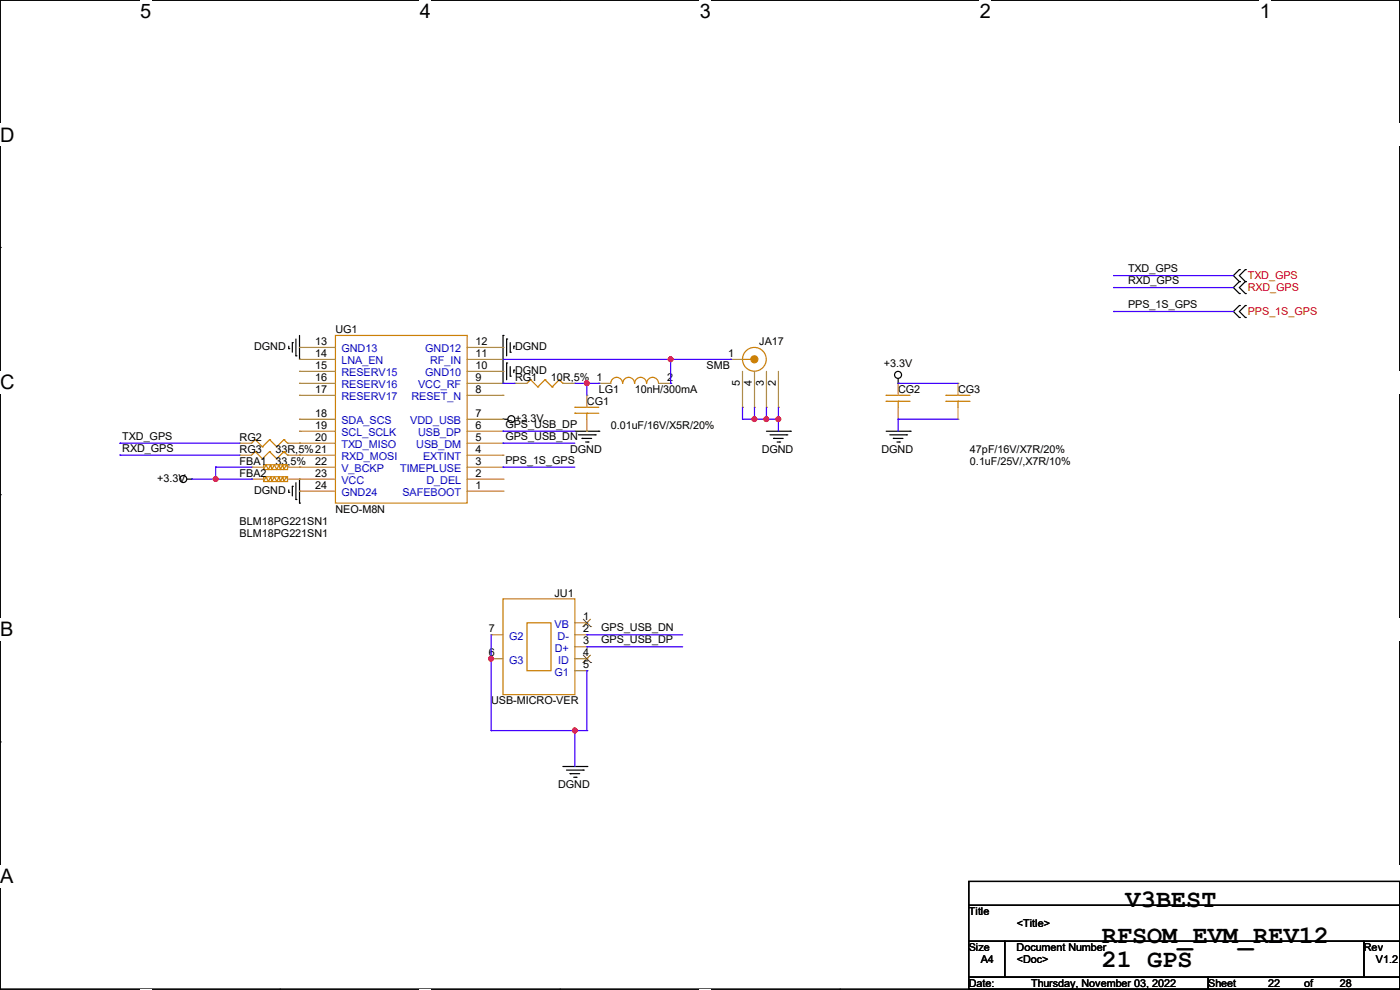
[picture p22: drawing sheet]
<svg xmlns="http://www.w3.org/2000/svg" width="297mm" height="210mm" viewBox="0 0 297 210" stroke-linecap="round" stroke-linejoin="round" font-family="sans-serif">
<defs><g id="words">
<g font-size="5.3">
<text x="238.8" y="192.5">V3BEST</text>
<text x="233.7" y="200.1">RFSOM_EVM_REV12</text>
<text x="233.7" y="205.2">21 GPS</text>
</g>
<g font-size="4.2">
<text x="29.7" y="3.9">5</text>
<text x="89.1" y="3.9">4</text>
<text x="148.5" y="3.9">3</text>
<text x="207.9" y="3.9">2</text>
<text x="267.3" y="3.9">1</text>
<text x="0" y="30.1">D</text>
<text x="0" y="82.5">C</text>
<text x="0" y="135">B</text>
<text x="0" y="187.4">A</text>
<text x="297" y="187.4">A</text>
</g>
<g font-size="2.3">
<text x="239.3" y="57.7">TXD_GPS</text>
<text x="239.3" y="60.3">RXD_GPS</text>
<text x="239.3" y="65.4">PPS_1S_GPS</text>
<text x="71.2" y="70.7">UG1</text>
<text x="53.9" y="74.3">DGND</text>
<text x="66.8" y="75.7">14</text>
<text x="66.8" y="73.2">13</text>
<text x="100.9" y="73.2">12</text>
<text x="100.9" y="75.7">11</text>
<text x="109.3" y="74.3">DGND</text>
<text x="154.5" y="75.7">1</text>
<text x="161.1" y="73.2">JA17</text>
<text x="187.5" y="77.8">+3.3V</text>
<text x="66.8" y="78.2">15</text>
<text x="66.8" y="80.8">16</text>
<text x="66.8" y="83.3">17</text>
<text x="100.9" y="78.2">10</text>
<text x="100.9" y="80.8">9</text>
<text x="100.9" y="83.3">8</text>
<text x="109.3" y="79.3">DGND</text>
<text x="109.3" y="80.9">RG1</text>
<text x="116.9" y="80.9">10R,5% 1</text>
<text x="127" y="83.4">LG1</text>
<text x="134.7" y="83.4">10nH/300mA</text>
<text x="141.5" y="80.8">2</text>
<text x="149.9" y="78.3">SMB</text>
<text x="157" y="81.8" transform="rotate(-90 157 81.8)">5</text>
<text x="159.5" y="81.8" transform="rotate(-90 159.5 81.8)">4</text>
<text x="162.1" y="81.8" transform="rotate(-90 162.1 81.8)">3</text>
<text x="164.6" y="81.8" transform="rotate(-90 164.6 81.8)">2</text>
<text x="190.5" y="83.4">CG2</text>
<text x="203.2" y="83.4">CG3</text>
<text x="66.8" y="88.4">18</text>
<text x="100.9" y="88.4">7</text>
<text x="109.3" y="89.5">+3.3V</text>
<text x="124.5" y="85.9">CG1</text>
<text x="26" y="93.3">TXD_GPS</text>
<text x="26" y="95.8">RXD_GPS</text>
<text x="50.8" y="93.6">RG2</text>
<text x="66.8" y="93.5">20</text>
<text x="66.8" y="90.9">19</text>
<text x="100.9" y="90.9">6</text>
<text x="100.9" y="93.5">5</text>
<text x="107.2" y="90.8">GPS_USB_DP</text>
<text x="107.2" y="93.3">GPS_USB_DN</text>
<text x="129.6" y="91">0.01uF/16V/X5R/20%</text>
<text x="50.8" y="96.1">RG3</text>
<text x="50.8" y="98.6">FBA1</text>
<text x="50.8" y="101.2">FBA2</text>
<text x="58.5" y="96.1">33R,5%21</text>
<text x="58.5" y="98.6">33,5%</text>
<text x="66.8" y="98.6">22</text>
<text x="66.8" y="101.1">23</text>
<text x="100.9" y="96">4</text>
<text x="100.9" y="98.6">3</text>
<text x="100.9" y="101.1">2</text>
<text x="107.2" y="98.4">PPS_1S_GPS</text>
<text x="120.9" y="96.1">DGND</text>
<text x="161.6" y="96.1">DGND</text>
<text x="187" y="96.1">DGND</text>
<text x="205.8" y="98.6">0.1uF/25V/,X7R/10%</text>
<text x="205.8" y="96.1">47pF/16V/X7R/20%</text>
<text x="33.3" y="102.2">+3.3V</text>
<text x="53.9" y="104.7">DGND</text>
<text x="66.8" y="103.6">24</text>
<text x="100.9" y="103.6">1</text>
<text x="50.8" y="111.3">BLM18PG221SN1</text>
<text x="50.8" y="113.9">BLM18PG221SN1</text>
<text x="71.2" y="108.8">NEO-M8N</text>
<text x="117.6" y="126.6">JU1</text>
<text x="123.7" y="131.6">1</text>
<text x="103.7" y="134.1">7</text>
<text x="123.7" y="134.1">2</text>
<text x="123.7" y="136.7">3</text>
<text x="127.6" y="136.5">GPS_USB_DP</text>
<text x="127.6" y="133.9">GPS_USB_DN</text>
<text x="103.7" y="139.2">6</text>
<text x="123.7" y="139.2">4</text>
<text x="123.7" y="141.7">5</text>
<text x="104.2" y="149.4">USB-MICRO-VER</text>
<text x="118.4" y="167.2">DGND</text>
<text x="205.5" y="194.1">Title</text>
<text x="215.7" y="196.7">&lt;Title&gt;</text>
<text x="205.5" y="201.8">Size</text>
<text x="215.7" y="201.8">Document Number</text>
<text x="289.4" y="201.8">Rev</text>
<text x="205.5" y="209.4">Date:</text>
<text x="208.1" y="204.3">A4</text>
<text x="215.7" y="204.3">&lt;Doc&gt;</text>
<text x="218.7" y="209.4">Thursday, November 03, 2022</text>
<text x="256.3" y="209.4">Sheet</text>
<text x="269" y="209.4">22</text>
<text x="276.7" y="209.4">of</text>
<text x="284.3" y="209.4">28</text>
<text x="291.9" y="204.3">V1.2</text>
</g>
<g font-size="2.3" fill="#f00">
<text x="264.7" y="59.3">TXD_GPS</text>
<text x="264.7" y="61.8">RXD_GPS</text>
<text x="264.7" y="66.9">PPS_1S_GPS</text>
</g>
<g font-size="2.3" fill="#00c">
<text x="72.4" y="77.3">LNA_EN</text>
<text x="72.4" y="74.8">GND13</text>
<text x="90.2" y="74.8">GND12</text>
<text x="91.2" y="77.3">RF_IN</text>
<text x="72.4" y="79.8">RESERV15</text>
<text x="72.4" y="82.4">RESERV16</text>
<text x="88.7" y="82.4">VCC_RF</text>
<text x="90.2" y="79.8">GND10</text>
<text x="72.4" y="84.9">RESERV17</text>
<text x="87.3" y="84.9">RESET_N</text>
<text x="72.4" y="90">SDA_SCS</text>
<text x="72.4" y="95.1">TXD_MISO</text>
<text x="72.4" y="92.5">SCL_SCLK</text>
<text x="87" y="90">VDD_USB</text>
<text x="88.3" y="95.1">USB_DM</text>
<text x="88.7" y="92.5">USB_DP</text>
<text x="72.4" y="97.6">RXD_MOSI</text>
<text x="72.4" y="100.2">V_BCKP</text>
<text x="84.9" y="100.2">TIMEPLUSE</text>
<text x="89.7" y="97.6">EXTINT</text>
<text x="72.4" y="102.7">VCC</text>
<text x="72.4" y="105.2">GND24</text>
<text x="85.4" y="105.2">SAFEBOOT</text>
<text x="90.5" y="102.7">D_DEL</text>
<text x="108" y="135.7">G2</text>
<text x="117.6" y="133.2">VB</text>
<text x="118.3" y="135.7">D-</text>
<text x="108" y="140.8">G3</text>
<text x="117.6" y="143.3">G1</text>
<text x="117.7" y="138.3">D+</text>
<text x="118.4" y="140.8">ID</text>
</g>
</g></defs>
<path d="M0 0h297v209.8h-297z" fill="none" stroke="#000" stroke-width=".25"/>
<g fill="#fff">
<path d="M29.7 0h2.4v4.8h-2.4z"/>
<path d="M29.7 209.8h2.4v.2h-2.4z"/>
</g>
<path d="M59.4 0h.1M59.4 209.8h.1" fill="none" stroke="#000" stroke-width=".25"/>
<g fill="#fff">
<path d="M89.1 0h2.3v4.8h-2.3z"/>
<path d="M89.1 209.8h2.3v.2h-2.3z"/>
</g>
<path d="M118.8 0h.1M118.8 209.8h.1" fill="none" stroke="#000" stroke-width=".25"/>
<g fill="#fff">
<path d="M148.5 0h2.3v4.8h-2.3z"/>
<path d="M148.5 209.8h2.3v.2h-2.3z"/>
</g>
<path d="M178.2 0h.1M178.2 209.8h.1" fill="none" stroke="#000" stroke-width=".25"/>
<g fill="#fff">
<path d="M207.9 0h2.3v4.8h-2.3z"/>
<path d="M207.9 209.8h2.3v.2h-2.3z"/>
</g>
<path d="M237.6 0h.1M237.6 209.8h.1" fill="none" stroke="#000" stroke-width=".25"/>
<g fill="#fff">
<path d="M267.3 0h2.3v4.8h-2.3z"/>
<path d="M267.3 209.8h2.3v.2h-2.3z"/>
<path d="M0 26.2h3.1v4.8h-3.1z"/>
<path d="M297 26.2v4.8z"/>
<path d="M0 78.7h3.1v4.7h-3.1z"/>
<path d="M297 78.7v4.7z"/>
</g>
<path d="M0 52.5h.1M297 52.5h.1" fill="none" stroke="#000" stroke-width=".25"/>
<g fill="#fff">
<path d="M0 131.1h2.9v4.8h-2.9z"/>
<path d="M297 131.1v4.8z"/>
</g>
<path d="M0 104.9h.1M297 104.9h.1" fill="none" stroke="#000" stroke-width=".25"/>
<g fill="#fff">
<path d="M0 183.6h2.9v4.7h-2.9z"/>
<path d="M296.9 183.6h.1v4.7h-.1z"/>
</g>
<g fill="none" stroke="#000" stroke-width=".25">
<path d="M262.9 57.2h.1M262.9 59.7h.1M262.9 57.2l-1.2 1.3 1.2 1.2M262.9 59.7l-1.2 1.3 1.2 1.3M264.2 59.7h.1M264.2 57.2h.1M264.2 57.2l-1.3 1.3 1.3 1.2M264.2 59.7l-1.3 1.3 1.3 1.3M61.3 74h.1M61.3 73.4v.6M62 72.7h.1M62 72.7v2"/>
<path d="M62.8 75.5h.1M62.8 71.9v3.6M63.5 76.2h.1M63.5 71.2v5M106.7 71.2h.1M106.7 76.2h.1M106.7 71.2v10.1M107.5 71.9h.1M107.5 77h.1M107.5 71.9v3.6M107.5 77v3.6M108.2 74.7h.1"/>
<path d="M108.2 79.8h.1M108.2 72.7v2M108.2 77.8v2M109 73.4h.1M109 78.5h.1M109 73.4v.6M109 78.5v.5M262.9 62.3h.1M262.9 64.8h.1M262.9 67.4h.1M262.9 64.8l-1.2 1.3 1.2 1.3M264.2 62.3h.1"/>
<path d="M264.2 67.4h.1M264.2 64.8h.1M264.2 64.8l-1.3 1.3 1.3 1.3M106.7 88.9h.1M106.7 88.9h1M122 91.5h5M122.7 92.2h3.6M123.5 93h.1M123.5 93h2M124.2 93.8h.6M124.8 93.8h.1M126.3 92.2h.1"/>
<path d="M127 91.5h.1M162.6 91.5h5.1M163.4 92.2h3.5M164.1 93h.1M164.1 93h2.1M164.9 93.8h.5M165.4 93.8h.1M166.9 92.2h.1M167.7 91.5h.1M188 91.5h5.1M188.8 92.2h3.5M189.5 93h.1"/>
<path d="M189.5 93h2.1M190.3 93.8h.5M190.5 81.3h.1M190.5 80.3v1M190.8 93.8h.1M192.3 92.2h.1M193.1 91.5h.1M39.7 101.6h1M40.7 101.6h.1M61.3 104.4h.1M61.3 103.9v.5M62 103.2h.1"/>
<path d="M62 103.2v2M62.8 106h.1M62.8 102.4v3.6M63.5 106.7h.1M63.5 101.6v5.1M0 157.4h.1M297 157.4h.1M119.4 162.6h5.1M120.2 163.4h3.5M120.9 164.1h.1M120.9 164.1h2.1M121.7 164.9h.5"/>
<path d="M122.2 164.9h.1M123.7 163.4h.1M124.5 162.6h.1M205.5 187h91.5v5.1h-91.5zM205.5 192.1h91.5v7.6h-91.5zM205.5 199.7h7.6v7.6h-7.6zM213.1 199.7h76.2v7.6h-76.2zM289.3 199.7h7.7v7.6h-7.7zM205.5 207.3h50.8v2.5h-50.8zM256.3 207.3h40.7v2.5h-40.7z"/>
<circle cx="190.5" cy="79.5" r=".74"/>
<circle cx="108.5" cy="88.9" r=".74"/>
<circle cx="38.9" cy="101.6" r=".74"/>
</g>
<g fill="none" stroke="#cc8006" stroke-width=".25">
<path d="M71.2 71.2h27.9v35.5h-27.9zM157.5 76.2h1.8M159.3 76.2h.1M54.1 93.3h.1M54.1 95.8h.1M54.1 93.3l-.7 .7M54.1 93.3l1.6 1.5M54.1 95.8l-.7 .8M54.1 95.8l1.6 1.5M55.7 94.8h.1M55.7 97.3h.1M55.9 98.6h5.1v1h-5.1z"/>
<path d="M57.2 93.3h.1M57.2 95.8h.1M57.2 93.3l-1.5 1.5M57.2 93.3l1.5 1.5M57.2 95.8l-1.5 1.5M57.2 95.8l1.5 1.5M58.7 94.8h.1M58.7 97.3h.1M60.2 93.3h.1M60.2 95.8h.1M60.2 93.3l-1.5 1.5M60.2 93.3l.8 .7"/>
<path d="M60.2 95.8l-1.5 1.5M60.2 95.8l.8 .8M61 94h.1M61 96.6h.1M61 99.1l-.3-.5-.5 1-.2-1-.5 1-.3-1-.5 1-.5-1-.5 1-.3-1-.5 1-.5-1-.5 1M112.6 80.6h.1M112.6 80.6l-.8 .7M112.6 80.6l1.5 1.5M114.1 82.1h.1M115.6 80.6h.1M115.6 80.6l-1.5 1.5M115.6 80.6l1.5 1.5"/>
<path d="M117.1 82.1h.1M118.7 80.6h.1M118.7 80.6l-1.6 1.5M118.7 80.6l.7 .7M119.4 81.3h.1M122 86.4h.1M122 87.7h.1M122 86.4h5M122 87.7h5M124.5 87.7h.1M124.5 87.7v1.2M129.6 81.3a1.25 1.25 0 0 1 1.2-1.2 1.25 1.25 0 0 1 1.3 1.2"/>
<path d="M132.1 81.3a1.25 1.25 0 0 1 1.3-1.2 1.25 1.25 0 0 1 1.2 1.2M134.7 81.3a1.25 1.25 0 0 1 1.2-1.2 1.25 1.25 0 0 1 1.3 1.2M137.2 81.3a1.25 1.25 0 0 1 1.3-1.2 1.25 1.25 0 0 1 1.2 1.2M188 83.9h.1M188 85.1h.1M188 83.9h5.1M188 85.1h5.1M190.5 85.1h.1M190.5 85.1v1.3M200.7 83.9h.1M200.7 85.1h.1M200.7 83.9h5.1"/>
<path d="M200.7 85.1h5.1M203.2 85.1h.1M203.2 85.1v1.3M55.9 101.1h5.1v1.1h-5.1zM61 101.6l-.3-.5-.5 1.1-.2-1.1-.5 1.1-.3-1.1-.5 1.1-.5-1.1-.5 1.1-.3-1.1-.5 1.1-.5-1.1-.5 1.1M106.7 127h15.3v20.4h-15.3zM111.8 132.1h5.1v10.2h-5.1z"/>
<circle cx="160" cy="76.2" r="2.52"/>
</g>
<g fill="none" stroke="#a84" stroke-width=".25">
<path d="M63.5 78.8h.1M63.5 76.2h.1M63.5 73.7h.1M63.5 78.8h7.7M63.5 76.2h7.7M63.5 73.7h7.7M99.1 78.8h7.6M99.1 76.2h7.6M99.1 73.7h7.6M106.7 73.7h.1M106.7 76.2h.1M106.7 78.8h.1"/>
<path d="M155 76.2h.1M155 76.2h2.5M157.5 78.8v7.6M160.1 78.8v7.6M162.6 78.8v7.6M165.1 78.8v7.6M50.8 94h.1M50.8 96.6h.1M50.8 94h2.6M50.8 96.6h2.6M53.4 99.1h.1M53.4 99.1h2.5"/>
<path d="M61 94h10.2M61 96.6h10.2M61 99.1h10.2M63.5 94h.1M63.5 96.6h.1M63.5 81.3h.1M63.5 83.9h.1M63.5 88.9h.1M63.5 99.1h.1M63.5 91.5h.1M63.5 81.3h7.7M63.5 83.9h7.7"/>
<path d="M63.5 88.9h7.7M63.5 91.5h7.7M99.1 94h7.6M99.1 96.6h7.6M99.1 81.3h7.6M99.1 83.9h7.6M99.1 88.9h7.6M99.1 99.1h7.6M99.1 91.5h7.6M106.7 81.3h.1M106.7 83.9h.1M106.7 88.9h.1"/>
<path d="M106.7 91.5h.1M106.7 94h.1M106.7 96.6h.1M106.7 99.1h.1M109.3 81.3h.1M109.3 81.3h2.5M119.4 81.3h2.6M122 81.3h.1M124.5 83.9h.1M124.5 91.5h.1M124.5 83.9v2.5M124.5 88.9v2.6"/>
<path d="M127 81.3h.1M127 81.3h2.6M139.7 81.3h2.6M142.3 81.3h.1M157.5 86.4h.1M160.1 86.4h.1M162.6 86.4h.1M165.1 86.4h.1M190.5 81.3h.1M190.5 88.9h.1M190.5 81.3v2.6M190.5 86.4v2.5"/>
<path d="M203.2 81.3h.1M203.2 88.9h.1M203.2 81.3v2.6M203.2 86.4v2.5M53.4 101.6h.1M53.4 101.6h2.5M61 101.6h10.2M63.5 101.6h.1M63.5 104.2h.1M63.5 104.2h7.7M99.1 101.6h7.6M99.1 104.2h7.6"/>
<path d="M106.7 101.6h.1M106.7 104.2h.1M104.2 139.7h.1M104.2 134.7h.1M104.2 134.7h2.5M104.2 139.7h2.5M122 134.7h2.5M122 137.2h2.5M122 132.1h2.5M122 139.7h2.5M124.5 134.7h.1M124.5 137.2h.1"/>
<path d="M124.5 132.1h.1M124.5 139.7h.1M122 142.3h2.5M124.5 142.3h.1"/>
</g>
<path d="M123.7 132.9h.1M123.7 131.4l1.6 1.5M123.7 139l1.6 1.5M125.3 131.4l-1.6 1.5M125.3 139l-1.6 1.5M125.3 132.9h.1M123.7 140.5h.1M125.3 140.5h.1" fill="none" stroke="#804000" stroke-width=".21"/>
<circle cx="160" cy="76.2" r=".74" fill="#cc8006" stroke="#cc8006" stroke-width=".25"/>
<g fill="none" stroke="#4200ff" stroke-width=".25">
<path d="M236.3 58.5h.1M236.3 58.5h25.4M106.7 76.2h48.3M142.3 76.2h.1M142.3 76.2v5.1M155 76.2h.1M236.3 61h.1M236.3 66.1h.1M236.3 61h25.4M236.3 66.1h25.4M25.4 94h.1M25.4 96.6h.1"/>
<path d="M25.4 94h25.4M25.4 96.6h25.4M45.8 99.1h.1M45.8 99.1h7.6M45.8 99.1v2.5M106.7 99.1h.1M106.7 81.3h.1M106.7 91.5h.1M106.7 94h.1M106.7 81.3h2.6M106.7 99.1h15.3M106.7 94h15.3"/>
<path d="M106.7 91.5h15.3M122 81.3h5M124.5 81.3h.1M124.5 81.3v2.6M127 81.3h.1M142.3 81.3h.1M157.5 88.9h.1M157.5 88.9h7.6M157.5 86.4v2.5M160.1 88.9h.1M160.1 86.4v2.5M162.6 88.9h.1"/>
<path d="M162.6 86.4v2.5M165.1 88.9h.1M165.1 86.4v5.1M190.5 81.3h.1M190.5 88.9h.1M190.5 81.3h12.7M190.5 88.9h12.7M190.5 88.9v2.6M40.7 101.6h12.7M45.8 101.6h.1M53.4 101.6h.1M104.2 139.7h.1"/>
<path d="M104.2 134.7v20.3M124.5 137.2h.1M124.5 134.7h.1M124.5 137.2h20.3M124.5 134.7h20.3M104.2 155h.1M104.2 155h20.3M122 155h.1M122 155v7.6M124.5 142.3h.1M124.5 155h.1M124.5 142.3v12.7"/>
</g>
<g fill="#f00" stroke="#f00" stroke-width=".25">
<circle cx="124.5" cy="81.3" r=".49"/>
<circle cx="142.3" cy="76.2" r=".49"/>
<circle cx="165.1" cy="88.9" r=".49"/>
<circle cx="160" cy="88.9" r=".49"/>
<circle cx="162.6" cy="88.9" r=".49"/>
<circle cx="45.7" cy="101.6" r=".49"/>
<circle cx="104.2" cy="139.7" r=".49"/>
<circle cx="121.9" cy="155" r=".49"/>
</g>
<use href="#words"/>
</svg>
